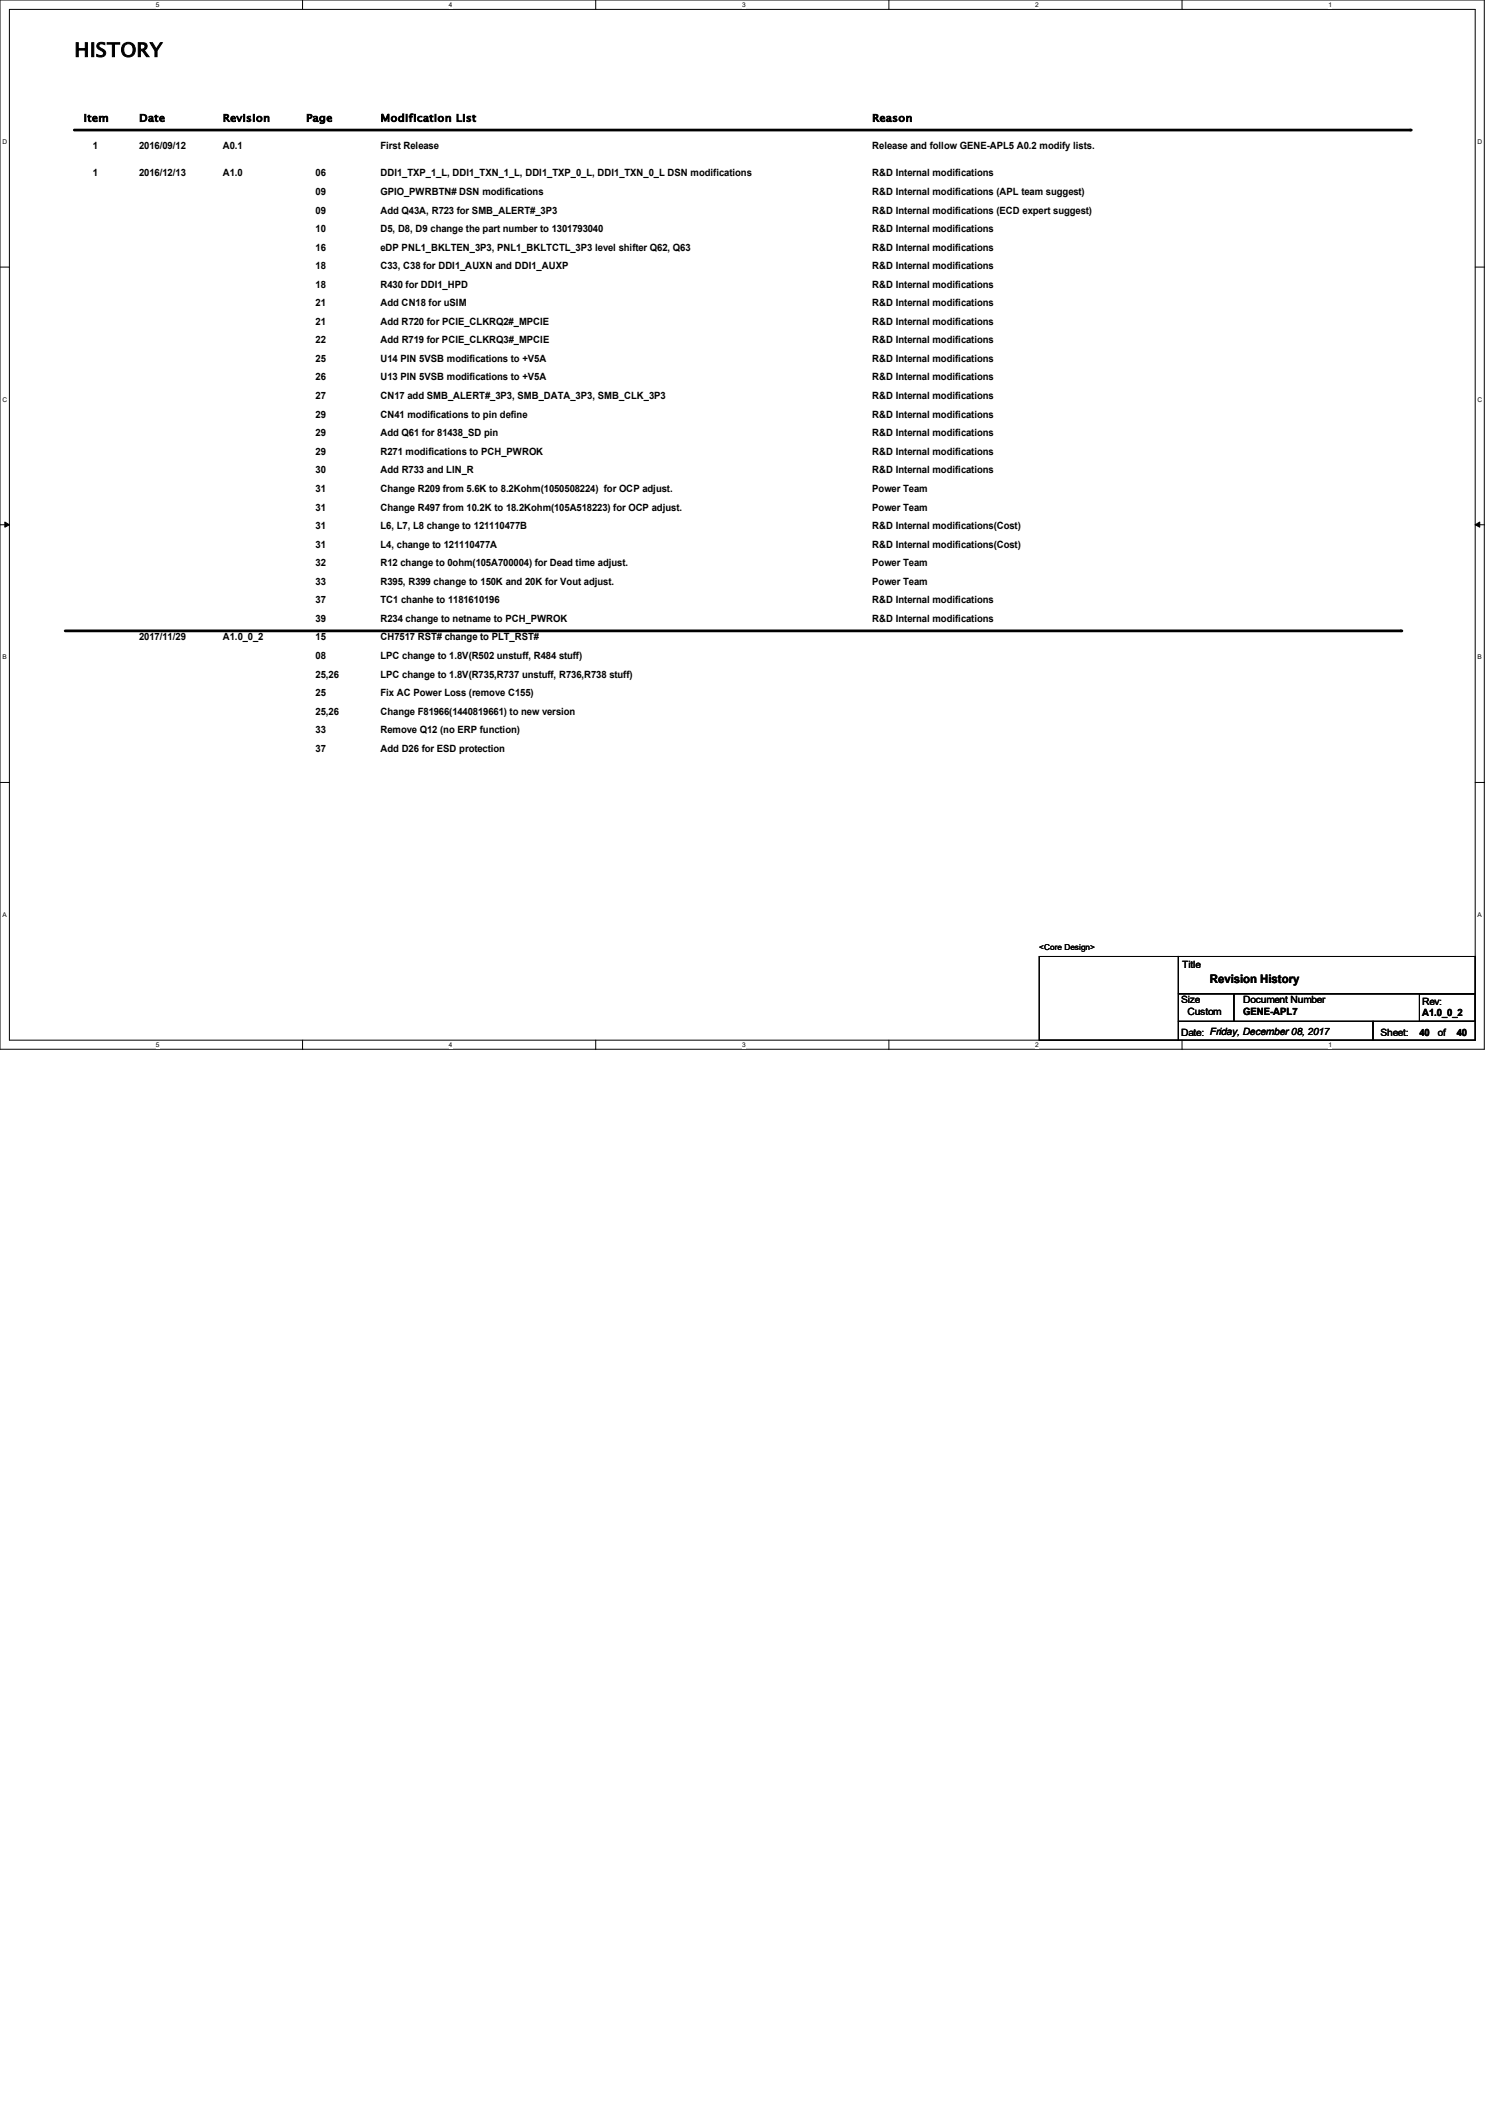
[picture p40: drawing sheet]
<svg xmlns="http://www.w3.org/2000/svg" width="210mm" height="297mm" viewBox="0 0 210 297" stroke-linecap="round" stroke-linejoin="round" font-family="sans-serif">
<defs><g id="words">
<text font-size="2.7" x="10.4" y="7.9">HISTORY</text>
<text font-size="1.7" x="168.9" y="137.3">Revision History</text>
<g font-size="1.4">
<text x="11.7" y="17">Item</text>
<text x="19.4" y="17">Date</text>
<text x="31.1" y="17">Revision</text>
<text x="42.8" y="17">Page</text>
<text x="53.1" y="17">Modification List</text>
<text x="121.8" y="17">Reason</text>
<text x="13" y="20.7">1</text>
<text x="19.4" y="20.7">2016/09/12</text>
<text x="31.1" y="20.7">A0.1</text>
<text x="53.1" y="20.7">First Release</text>
<text x="121.8" y="20.7">Release and follow GENE-APL5 A0.2 modify lists.</text>
<text x="13" y="24.6">1</text>
<text x="19.4" y="24.6">2016/12/13</text>
<text x="31.1" y="24.6">A1.0</text>
<text x="44.1" y="24.6">06</text>
<text x="44.1" y="27.2">09</text>
<text x="44.1" y="29.8">09</text>
<text x="53.1" y="24.6">DDI1_TXP_1_L, DDI1_TXN_1_L, DDI1_TXP_0_L, DDI1_TXN_0_L DSN modifications</text>
<text x="53.1" y="27.2">GPIO_PWRBTN# DSN modifications</text>
<text x="53.1" y="29.8">Add Q43A, R723 for SMB_ALERT#_3P3</text>
<text x="121.8" y="24.6">R&amp;D Internal modifications</text>
<text x="121.8" y="27.2">R&amp;D Internal modifications (APL team suggest)</text>
<text x="121.8" y="29.8">R&amp;D Internal modifications (ECD expert suggest)</text>
<text x="44.1" y="32.4">10</text>
<text x="44.1" y="35">16</text>
<text x="53.1" y="32.4">D5, D8, D9 change the part number to 1301793040</text>
<text x="53.1" y="35">eDP PNL1_BKLTEN_3P3, PNL1_BKLTCTL_3P3 level shifter Q62, Q63</text>
<text x="121.8" y="32.4">R&amp;D Internal modifications</text>
<text x="121.8" y="35">R&amp;D Internal modifications</text>
<text x="44.1" y="37.6">18</text>
<text x="44.1" y="40.2">18</text>
<text x="53.1" y="37.6">C33, C38 for DDI1_AUXN and DDI1_AUXP</text>
<text x="53.1" y="40.2">R430 for DDI1_HPD</text>
<text x="121.8" y="37.6">R&amp;D Internal modifications</text>
<text x="121.8" y="40.2">R&amp;D Internal modifications</text>
<text x="44.1" y="42.8">21</text>
<text x="44.1" y="45.4">21</text>
<text x="44.1" y="48">22</text>
<text x="53.1" y="42.8">Add CN18 for uSIM</text>
<text x="53.1" y="45.4">Add R720 for PCIE_CLKRQ2#_MPCIE</text>
<text x="53.1" y="48">Add R719 for PCIE_CLKRQ3#_MPCIE</text>
<text x="121.8" y="42.8">R&amp;D Internal modifications</text>
<text x="121.8" y="45.4">R&amp;D Internal modifications</text>
<text x="121.8" y="48">R&amp;D Internal modifications</text>
<text x="44.1" y="50.5">25</text>
<text x="44.1" y="53.1">26</text>
<text x="53.1" y="50.5">U14 PIN 5VSB modifications to +V5A</text>
<text x="53.1" y="53.1">U13 PIN 5VSB modifications to +V5A</text>
<text x="121.8" y="50.5">R&amp;D Internal modifications</text>
<text x="121.8" y="53.1">R&amp;D Internal modifications</text>
<text x="44.1" y="55.8">27</text>
<text x="44.1" y="58.3">29</text>
<text x="53.1" y="55.8">CN17 add SMB_ALERT#_3P3, SMB_DATA_3P3, SMB_CLK_3P3</text>
<text x="53.1" y="58.3">CN41 modifications to pin define</text>
<text x="121.8" y="55.8">R&amp;D Internal modifications</text>
<text x="121.8" y="58.3">R&amp;D Internal modifications</text>
<text x="44.1" y="60.9">29</text>
<text x="44.1" y="63.5">29</text>
<text x="53.1" y="60.9">Add Q61 for 81438_SD pin</text>
<text x="53.1" y="63.5">R271 modifications to PCH_PWROK</text>
<text x="121.8" y="60.9">R&amp;D Internal modifications</text>
<text x="121.8" y="63.5">R&amp;D Internal modifications</text>
<text x="44.1" y="66.1">30</text>
<text x="44.1" y="68.7">31</text>
<text x="44.1" y="71.3">31</text>
<text x="53.1" y="68.7">Change R209 from 5.6K to 8.2Kohm(1050508224) for OCP adjust.</text>
<text x="53.1" y="71.3">Change R497 from 10.2K to 18.2Kohm(105A518223) for OCP adjust.</text>
<text x="53.1" y="66.1">Add R733 and LIN_R</text>
<text x="121.8" y="66.1">R&amp;D Internal modifications</text>
<text x="121.8" y="68.7">Power Team</text>
<text x="121.8" y="71.3">Power Team</text>
<text x="44.1" y="73.9">31</text>
<text x="44.1" y="76.5">31</text>
<text x="53.1" y="73.9">L6, L7, L8 change to 121110477B</text>
<text x="53.1" y="76.5">L4, change to 121110477A</text>
<text x="121.8" y="73.9">R&amp;D Internal modifications(Cost)</text>
<text x="121.8" y="76.5">R&amp;D Internal modifications(Cost)</text>
<text x="44.1" y="79">32</text>
<text x="44.1" y="81.7">33</text>
<text x="53.1" y="79">R12 change to 0ohm(105A700004) for Dead time adjust.</text>
<text x="53.1" y="81.7">R395, R399 change to 150K and 20K for Vout adjust.</text>
<text x="121.8" y="79">Power Team</text>
<text x="121.8" y="81.7">Power Team</text>
<text x="19.4" y="89.4">2017/11/29</text>
<text x="31.1" y="89.4">A1.0_0_2</text>
<text x="44.1" y="84.2">37</text>
<text x="44.1" y="86.8">39</text>
<text x="44.1" y="89.4">15</text>
<text x="53.1" y="89.4">CH7517 RST# change to PLT_RST#</text>
<text x="53.1" y="84.2">TC1 chanhe to 1181610196</text>
<text x="53.1" y="86.8">R234 change to netname to PCH_PWROK</text>
<text x="121.8" y="84.2">R&amp;D Internal modifications</text>
<text x="121.8" y="86.8">R&amp;D Internal modifications</text>
<text x="44.1" y="92">08</text>
<text x="44.1" y="94.6">25,26</text>
<text x="53.1" y="94.6">LPC change to 1.8V(R735,R737 unstuff, R736,R738 stuff)</text>
<text x="53.1" y="92">LPC change to 1.8V(R502 unstuff, R484 stuff)</text>
<text x="44.1" y="97.2">25</text>
<text x="44.1" y="99.8">25,26</text>
<text x="53.1" y="99.8">Change F81966(1440819661) to new version</text>
<text x="53.1" y="97.2">Fix AC Power Loss (remove C155)</text>
<text x="44.1" y="102.4">33</text>
<text x="44.1" y="104.9">37</text>
<text x="53.1" y="102.4">Remove Q12 (no ERP function)</text>
<text x="53.1" y="104.9">Add D26 for ESD protection</text>
<text x="165.1" y="135.1">Title</text>
<text x="164.9" y="140.1">Size</text>
<text x="165.8" y="141.7">Custom</text>
<text x="173.6" y="141.7">GENE-APL7</text>
<text x="173.6" y="140.1">Document Number</text>
<text x="198.6" y="141.9">A1.0_0_2</text>
<text x="198.6" y="140.3">Rev:</text>
<text x="164.9" y="144.6">Date: Friday, December 08, 2017</text>
<text x="192.8" y="144.6">Sheet:</text>
<text x="198.2" y="144.6">40</text>
<text x="200.8" y="144.6">of</text>
<text x="203.4" y="144.6">40</text>
</g>
<text font-size="1.1" x="145.1" y="132.7">&lt;Core Design&gt;</text>
<g font-size=".9">
<text x="21.8" y="1">5</text>
<text x="62.7" y="1">4</text>
<text x="103.6" y="1">3</text>
<text x="144.6" y="1">2</text>
<text x="185.5" y="1">1</text>
<text x=".3" y="20.1">D</text>
<text x="206.3" y="20.1">D</text>
<text x=".3" y="56.1">C</text>
<text x="206.3" y="56.1">C</text>
<text x=".3" y="92.1">B</text>
<text x="206.3" y="92.1">B</text>
<text x=".3" y="128.1">A</text>
<text x="206.3" y="128.1">A</text>
<text x="21.8" y="146.2">5</text>
<text x="62.7" y="146.2">4</text>
<text x="103.6" y="146.2">3</text>
<text x="144.6" y="146.2">2</text>
<text x="185.5" y="146.2">1</text>
</g>
</g></defs>
<path d="M0 0h207.3v146.5h-207.3zM1.3 1.3h204.7v143.9h-204.7z" fill="none" stroke="#000" stroke-width=".14"/>
<g fill="#fff">
<path d="M21.8 .2h.5v1h-.5z"/>
<path d="M21.8 145.4h.5v1h-.5z"/>
</g>
<path d="M42.2 0v1.3M42.2 145.2v1.4" fill="none" stroke="#000" stroke-width=".14"/>
<g fill="#fff">
<path d="M62.7 .2h.5v1h-.5z"/>
<path d="M62.7 145.4h.5v1h-.5z"/>
</g>
<path d="M83.2 0v1.3M83.2 145.2v1.4" fill="none" stroke="#000" stroke-width=".14"/>
<g fill="#fff">
<path d="M103.6 .2h.5v1h-.5z"/>
<path d="M103.6 145.4h.5v1h-.5z"/>
</g>
<path d="M124.1 0v1.3M124.1 145.2v1.4" fill="none" stroke="#000" stroke-width=".14"/>
<g fill="#fff">
<path d="M144.6 .2h.5v1h-.5z"/>
<path d="M144.6 145.4h.5v1h-.5z"/>
</g>
<path d="M165.1 0v1.3M165.1 145.2v1.4" fill="none" stroke="#000" stroke-width=".14"/>
<g fill="#fff">
<path d="M185.5 .2h.5v1h-.5z"/>
<path d="M185.5 145.4h.5v1h-.5z"/>
<path d="M.3 19.3h.7v1h-.7z"/>
<path d="M206.3 19.3h.7v1h-.7z"/>
<path d="M.3 55.3h.7v1h-.7z"/>
<path d="M206.3 55.3h.7v1h-.7z"/>
</g>
<path d="M0 37.3h1.3M206 37.3h1.3" fill="none" stroke="#000" stroke-width=".14"/>
<g fill="#fff">
<path d="M.3 91.3h.6v1h-.6z"/>
<path d="M206.3 91.3h.6v1h-.6z"/>
</g>
<path d="M0 73.3h1.3M206 73.3h1.3" fill="none" stroke="#000" stroke-width=".14"/>
<path d="M.7 72.9l.6 .4-.6 .3zM206 73.3l.6-.4v.7z" fill="#000" stroke="#000" stroke-width=".14"/>
<g fill="#fff">
<path d="M.3 127.3h.6v1h-.6z"/>
<path d="M206.3 127.3h.6v1h-.6z"/>
</g>
<path d="M0 109.3h1.3M206 109.3h1.3M145.1 133.6h19.4v11.6h-19.4zM164.5 138.8h7.8v3.8h-7.8zM164.5 133.6h41.5v5.2h-41.5zM172.3 138.8h33.7v3.8h-33.7zM198.2 138.8h7.8v3.8h-7.8zM164.5 142.6h27.2v2.6h-27.2zM191.7 142.6h14.3v2.6h-14.3z" fill="none" stroke="#000" stroke-width=".14"/>
<path d="M10.4 18.2h186.5M9.1 88.1h186.5" fill="none" stroke="#000" stroke-width=".38"/>
<g fill="#000">
<circle cx="196.9" cy="18.2" r=".19"/>
<circle cx="195.6" cy="88.1" r=".19"/>
</g>
<use href="#words"/>
</svg>
